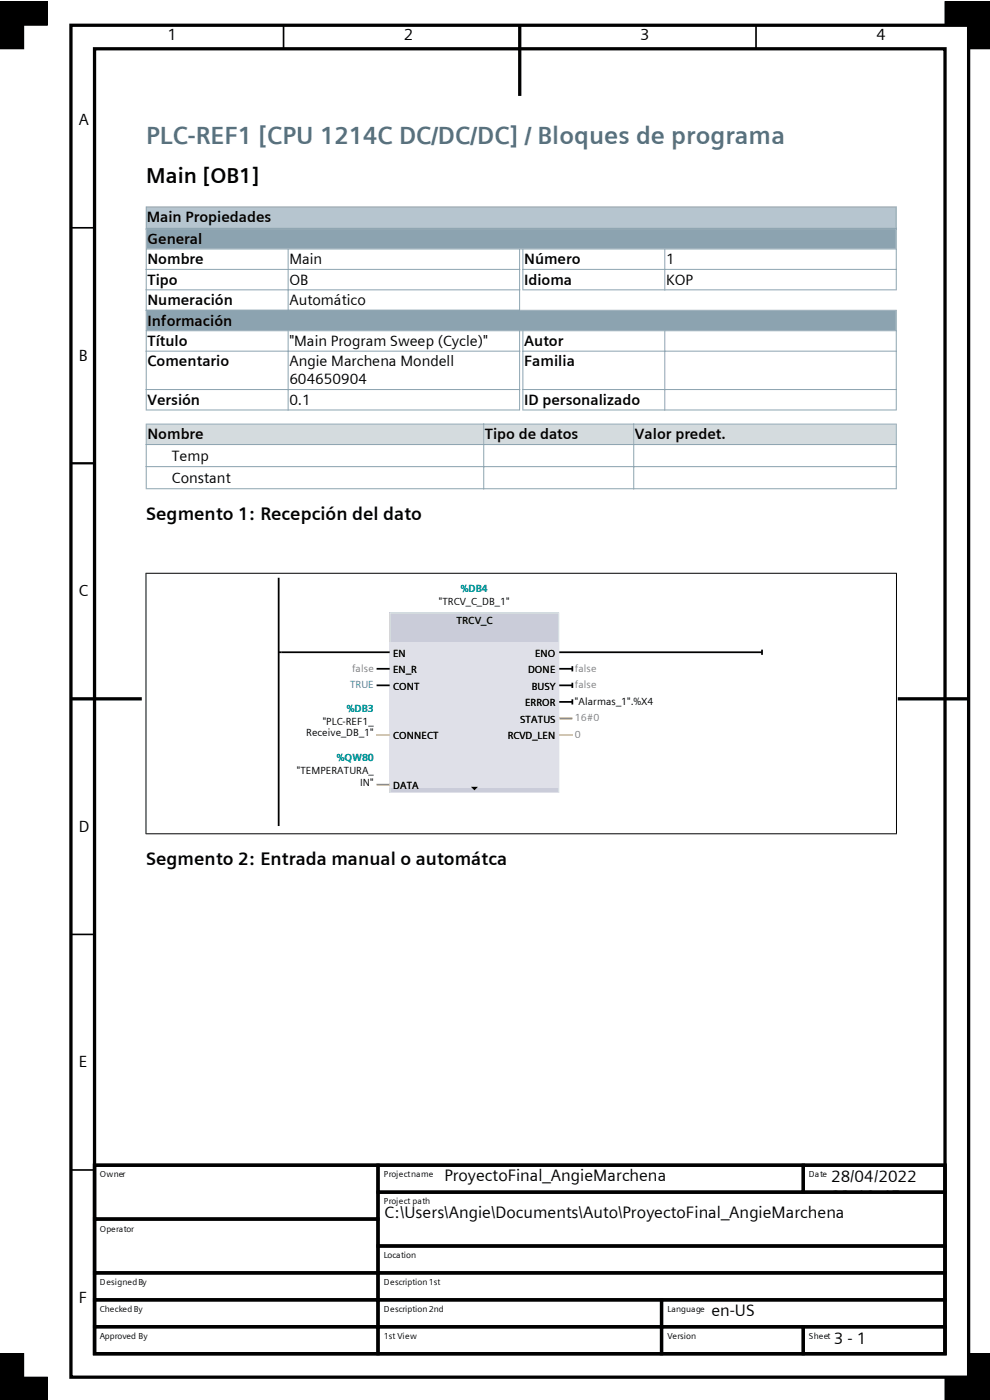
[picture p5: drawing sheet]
<svg xmlns="http://www.w3.org/2000/svg" width="210mm" height="297mm" viewBox="0 0 210 297" stroke-linecap="round" stroke-linejoin="round" font-family="sans-serif">
<defs><g id="words">
<text font-size="5.3" fill="#59717d" x="31" y="30.5">PLC-REF1 [CPU 1214C DC/DC/DC] / Bloques de programa</text>
<text font-size="4.6" x="31" y="38.8">Main [OB1]</text>
<g font-size="3.9">
<text x="31" y="110.3">Segmento 1: Recepción del dato</text>
<text x="31" y="183.6">Segmento 2: Entrada manual o automátca</text>
</g>
<g font-size="3.5">
<text x="94.3" y="250.5">ProyectoFinal_AngieMarchena</text>
<text x="176.3" y="250.8">28/04/2022</text>
<text x="176.3" y="255">23:10:45</text>
<text x="81.5" y="258.4">C:\Users\Angie\Documents\Auto\ProyectoFinal_AngieMarchena</text>
<text x="150.9" y="279.1">en-US</text>
<text x="176.9" y="285.2">3 - 1</text>
</g>
<g font-size="3.4">
<text x="35.6" y="8.6">1</text>
<text x="85.7" y="8.6">2</text>
<text x="135.8" y="8.6">3</text>
<text x="185.9" y="8.6">4</text>
<text x="16.7" y="26.5">A</text>
<text x="16.7" y="76.5">B</text>
<text x="16.7" y="126.5">C</text>
<text x="16.7" y="176.4">D</text>
<text x="16.7" y="226.4">E</text>
<text x="16.7" y="276.4">F</text>
</g>
<g font-size="3.2">
<text x="31.1" y="47.2">Main Propiedades</text>
<text x="31.3" y="51.7">General</text>
<text x="31.3" y="56.1">Nombre</text>
<text x="61.4" y="56.1">Main</text>
<text x="111.2" y="56.1">Número</text>
<text x="141.3" y="56.1">1</text>
<text x="31.3" y="60.4">Tipo</text>
<text x="31.3" y="64.7">Numeración</text>
<text x="61.4" y="60.4">OB</text>
<text x="61.4" y="64.7">Automático</text>
<text x="111.2" y="60.4">Idioma</text>
<text x="141.3" y="60.4">KOP</text>
<text x="31.3" y="69.1">Información</text>
<text x="31.3" y="73.4">Título</text>
<text x="31.3" y="77.7">Comentario</text>
<text x="61.4" y="73.4">&quot;Main Program Sweep (Cycle)&quot;</text>
<text x="61.4" y="77.7">Angie Marchena Mondell</text>
<text x="111.2" y="73.4">Autor</text>
<text x="111.2" y="77.7">Familia</text>
<text x="61.4" y="81.5">604650904</text>
<text x="31.3" y="85.9">Versión</text>
<text x="61.4" y="85.9">0.1</text>
<text x="111.2" y="85.9">ID personalizado</text>
<text x="31.3" y="93.2">Nombre</text>
<text x="102.9" y="93.2">Tipo de datos</text>
<text x="134.7" y="93.2">Valor predet.</text>
<text x="36.4" y="97.7">Temp</text>
<text x="36.4" y="102.4">Constant</text>
</g>
<g font-size="2.2" fill="#099">
<text x="97.7" y="125.7">%DB4</text>
<text x="73.6" y="151">%DB3</text>
<text x="71.5" y="161.5">%QW80</text>
</g>
<g font-size="2.2">
<text x="93.1" y="128.4">&quot;TRCV_C_DB_1&quot;</text>
<text x="96.9" y="132.3">TRCV_C</text>
<text x="83.4" y="139.4">EN</text>
<text x="83.4" y="142.8">EN_R</text>
<text x="112" y="142.8">DONE</text>
<text x="113.5" y="139.4">ENO</text>
<text x="83.4" y="146.3">CONT</text>
<text x="111.4" y="149.9">ERROR</text>
<text x="112.8" y="146.3">BUSY</text>
<text x="122" y="149.5">&quot;Alarmas_1&quot;.%X4</text>
<text x="68.5" y="153.8">&quot;PLC-REF1_</text>
<text x="110.4" y="153.4">STATUS</text>
<text x="65" y="156.2">Receive_DB_1&quot;</text>
<text x="83.4" y="156.9">CONNECT</text>
<text x="107.7" y="156.9">RCVD_LEN</text>
<text x="63" y="164.3">&quot;TEMPERATURA_</text>
<text x="76.4" y="166.7">IN&quot;</text>
<text x="83.4" y="167.4">DATA</text>
</g>
<g font-size="2.2" fill="#808080">
<text x="74.7" y="142.5">false</text>
<text x="122" y="142.5">false</text>
<text x="122" y="146">false</text>
<text x="122" y="153">16#0</text>
<text x="122" y="156.5">0</text>
</g>
<text font-size="2.2" fill="#3366d3" x="74.3" y="146">TRUE</text>
<g font-size="1.8">
<text x="21.2" y="249.7">Owner</text>
<text x="81.4" y="249.7">Project name</text>
<text x="171.6" y="249.7">Date</text>
<text x="81.4" y="255.5">Project path</text>
<text x="21.2" y="261.3">Operator</text>
<text x="81.4" y="266.9">Location</text>
<text x="21.2" y="272.7">Designed By</text>
<text x="81.4" y="272.7">Description 1st</text>
<text x="21.2" y="278.3">Checked By</text>
<text x="81.4" y="278.3">Description 2nd</text>
<text x="141.6" y="278.3">Language</text>
<text x="21.2" y="284.1">Approved By</text>
<text x="81.4" y="284.1">1st View</text>
<text x="141.6" y="284.1">Version</text>
<text x="171.6" y="284.1">Sheet</text>
</g>
</g></defs>
<path d="M60.2 5.4v5M160.4 5.4v5M15 48.3h5.1M15 98.3h5.1M15 198.2h5.1M15 248.2h5.1" fill="none" stroke="#000" stroke-width=".35"/>
<g fill="none" stroke="#000" stroke-width=".7" stroke-linecap="butt">
<path d="M15 5.4h190.5v286.8h-190.5zM20.1 10.4h180.4v276.8h-180.4zM110.3 5.4v14.9M15 148.3h15.1M190.4 148.3h15.1M20.1 247.2h60.1v11.4h-60.1zM20.1 258.6h60.1v11.4h-60.1zM20.1 247.2h180.4v40h-180.4zM80.2 247.2h90.2v5.7h-90.2zM80.2 252.9h120.3v11.4h-120.3zM170.4 247.2h30.1v5.7h-30.1zM20.1 270h60.1v5.8h-60.1z"/>
<path d="M20.1 275.8h60.1v5.7h-60.1zM80.2 264.3h120.3v5.7h-120.3zM80.2 270h120.3v5.8h-120.3zM80.2 275.8h60.1v5.7h-60.1zM140.3 275.8h60.2v5.7h-60.2zM20.1 281.5h60.1v5.7h-60.1zM80.2 281.5h60.1v5.7h-60.1zM140.3 281.5h30.1v5.7h-30.1zM170.4 281.5h30.1v5.7h-30.1z"/>
</g>
<path d="M0 .4h10v5h-10zM0 .4h5v10h-5zM200.5 .4h5v5h-5zM205.5 .4v10h4.6M205.5 .4h.1M205.5 .4h4.6M5 296.9v-9.7h-5v9.7v-4.7h10v4.7M210.1 292.2h-9.6v4.7M210.1 287.2h-4.6v9.7" fill="none" stroke="#000" stroke-width=".21"/>
<g fill="#000">
<path d="M0 .4h10v5h-10z" fill-rule="evenodd"/>
<path d="M0 .4h5v10h-5z" fill-rule="evenodd"/>
<path d="M200.5 .4h5v5h-5z" fill-rule="evenodd"/>
<path d="M205.5 .4h4.6v10h-4.6z" fill-rule="evenodd"/>
<path d="M0 292.2h10v4.7h-10z" fill-rule="evenodd"/>
<path d="M0 287.2h5v9.7h-5z" fill-rule="evenodd"/>
<path d="M200.5 292.2h9.6v4.7h-9.6z" fill-rule="evenodd"/>
<path d="M205.5 287.2h4.6v9.7h-4.6z" fill-rule="evenodd"/>
</g>
<path d="M31.1 44h158.9v4.2h-158.9z" fill="#b6c5cf"/>
<path d="M30.9 43.9h159.3M31 43.8v4.9M190.1 43.8v4.9" fill="none" stroke="#8ca3b0" stroke-width=".21"/>
<path d="M30.9 48.5h159.3" fill="none" stroke="#8ca3b0" stroke-width=".53"/>
<path d="M31 48.5h159.1v38.5h-159.1z" fill="#fff"/>
<path d="M31.1 48.6h158.9v4.1h-158.9zM31.1 66h158.9v4.1h-158.9z" fill-rule="evenodd" fill="#8ca3b0"/>
<g fill="none" stroke="#8ca3b0" stroke-width=".21">
<path d="M30.9 48.5h159.3M30.9 52.8h159.3M30.9 57.2h79.4M31 48.4v38.7M61.1 52.8v13.1M110.2 52.8v13.1M110.8 57.2h79.4M110.9 52.8v8.8M141 52.8v8.8M190.1 48.4v13.2M30.9 61.5h79.4M30.9 65.8h159.3"/>
<path d="M30.9 70.2h159.3M30.9 74.5h79.4M61.1 70.2v16.9M110.2 70.2v16.9M110.8 61.5h79.4M110.8 74.5h79.4M110.9 70.2v16.9M141 70.2v16.9M190.1 65.7v21.4M30.9 82.6h79.4M30.9 87h79.4M110.8 82.6h79.4"/>
<path d="M110.8 87h79.4"/>
</g>
<path d="M31 90h159.1v13.7h-159.1z" fill="#fff"/>
<path d="M31.1 90.1h71.4v4.1h-71.4zM102.7 90.1h31.7v4.1h-31.7zM134.5 90.1h55.5v4.1h-55.5z" fill-rule="evenodd" fill="#d4dbde"/>
<path d="M30.9 90h159.3M30.9 94.3h159.3M30.9 99h159.3M31 89.9v13.9M102.6 89.9v13.9M134.4 89.9v13.9M190.1 89.9v13.9M30.9 103.7h159.3" fill="none" stroke="#8ca3b0" stroke-width=".21"/>
<path d="M59.1 138.4h.6M59.1 122.6v52.6" fill="none" stroke="#000" stroke-width=".37"/>
<path d="M82.7 130h35.9v38.2h-35.9z" fill-rule="evenodd" fill="#dfe0e8"/>
<g fill="#caccd9">
<path d="M82.7 130h35.9v6.2h-35.9z" fill-rule="evenodd"/>
<path d="M82.7 167.3h35.9v.9h-35.9z" fill-rule="evenodd"/>
</g>
<path d="M99.9 166.9h1.5l-.7 .8z" fill="#000"/>
<path d="M82.8 130.1h35.7v38h-35.7z" fill="none" stroke="#dfe0e8" stroke-width=".21"/>
<path d="M59.7 138.4h23M118.6 138.4h43.1M161.7 137.8v1.1M79.9 141.9h2.8M79.9 145.4h2.8M118.6 141.9h2.8M118.6 145.4h2.8M118.6 148.9h2.8M121.4 141.3v1.1M121.4 144.8v1.1M121.4 148.4v1.1" fill="none" stroke="#000" stroke-width=".37"/>
<path d="M79.9 155.9h2.8M118.6 155.9h2.8M118.6 152.4h2.8M79.9 166.5h2.8" fill="none" stroke="#ffa400" stroke-width=".37"/>
<path d="M30.9 121.6h159.3M31 121.6v55.3M190.2 121.6v55.3M30.9 176.9h159.3" fill="none" stroke="#000" stroke-width=".21"/>
<use href="#words"/>
</svg>
